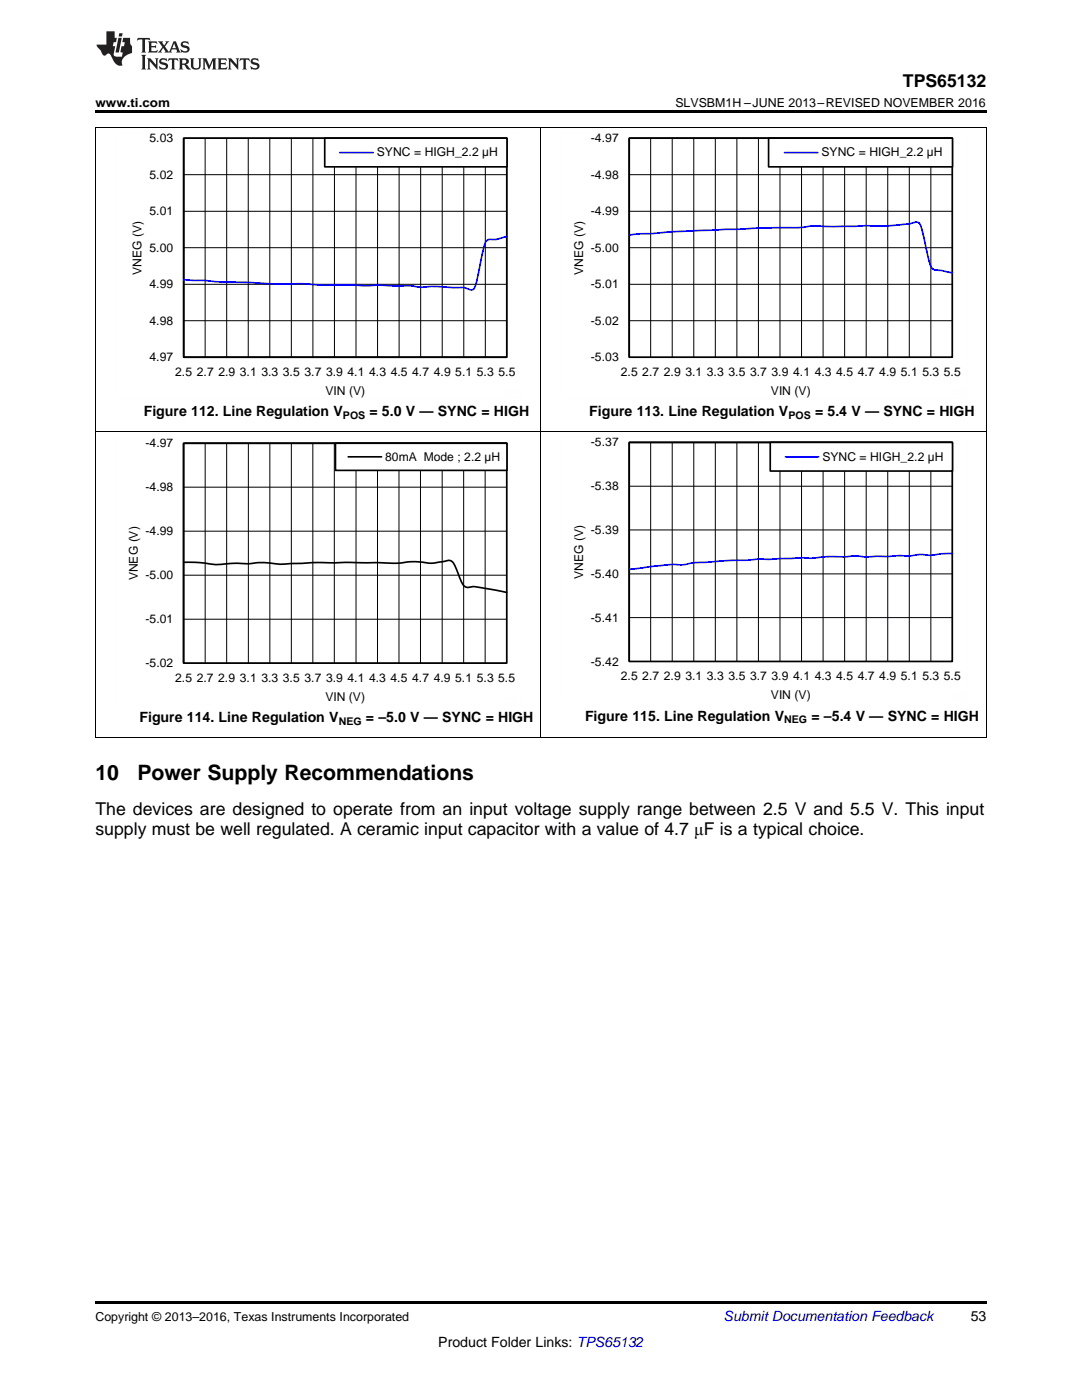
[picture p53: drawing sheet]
<svg xmlns="http://www.w3.org/2000/svg" width="216mm" height="279mm" viewBox="0 0 216 279" stroke-linecap="round" stroke-linejoin="round" font-family="sans-serif">
<defs><g id="words">
<g font-size="4.2">
<text x="19" y="155.6">10</text>
<text x="27.4" y="155.6">Power Supply Recommendations</text>
</g>
<g font-size="3.5">
<text x="180.2" y="17.3">TPS65132</text>
<text x="19" y="162.7">The devices are designed to operate from an input voltage supply range between 2.5 V and 5.5 V. This input</text>
<text x="19" y="166.5">supply must be well regulated. A ceramic input capacitor with a value of 4.7 μF is a typical choice.</text>
</g>
<g font-size="2.8">
<text x="28.7" y="83.1">Figure 112. Line Regulation V</text>
<text x="73.7" y="83.1">= 5.0 V — SYNC = HIGH</text>
<text x="117.6" y="83.1">Figure 113. Line Regulation V</text>
<text x="162.6" y="83.1">= 5.4 V — SYNC = HIGH</text>
<text x="116.7" y="143.8">Figure 115. Line Regulation V</text>
<text x="161.9" y="143.8">= –5.4 V — SYNC = HIGH</text>
<text x="27.8" y="144.1">Figure 114. Line Regulation V</text>
<text x="73" y="144.1">= –5.0 V — SYNC = HIGH</text>
<text x="193.7" y="263.6">53</text>
<text x="87.5" y="268.9">Product Folder Links: TPS65132</text>
</g>
<text font-size="2.8" fill="#0000c8" x="144.4" y="263.6">Submit Documentation Feedback</text>
<g font-size="2.5">
<text x="19" y="21.4">www.ti.com</text>
<text x="134.8" y="21.4">SLVSBM1H –JUNE 2013–REVISED NOVEMBER 2016</text>
<text x="19" y="263.6">Copyright © 2013–2016, Texas Instruments Incorporated</text>
</g>
<g font-size="2.4">
<text x="29.8" y="28.4">5.03</text>
<text x="117.9" y="28.4">-4.97</text>
<text x="29.8" y="35.7">5.02</text>
<text x="75.2" y="31.2">SYNC = HIGH_2.2 µH</text>
<text x="117.9" y="35.7">-4.98</text>
<text x="163.9" y="31.2">SYNC = HIGH_2.2 µH</text>
<text x="29.8" y="42.9">5.01</text>
<text x="117.9" y="42.9">-4.99</text>
<text x="29.8" y="50.2">5.00</text>
<text x="117.9" y="50.2">-5.00</text>
<text x="28.3" y="54.9" transform="rotate(-90 28.3 54.9)">VNEG (V)</text>
<text x="29.8" y="57.5">4.99</text>
<text x="116.4" y="54.9" transform="rotate(-90 116.4 54.9)">VNEG (V)</text>
<text x="117.9" y="57.5">-5.01</text>
<text x="29.8" y="64.8">4.98</text>
<text x="117.9" y="64.8">-5.02</text>
<text x="29.8" y="72.1">4.97</text>
<text x="35" y="75">2.5 2.7 2.9 3.1 3.3 3.5 3.7 3.9 4.1 4.3 4.5 4.7 4.9 5.1 5.3 5.5</text>
<text x="117.9" y="72.1">-5.03</text>
<text x="123.9" y="75">2.5 2.7 2.9 3.1 3.3 3.5 3.7 3.9 4.1 4.3 4.5 4.7 4.9 5.1 5.3 5.5</text>
<text x="64.9" y="78.9">VIN (V)</text>
<text x="153.8" y="78.9">VIN (V)</text>
<text x="29" y="89.3">-4.97</text>
<text x="117.9" y="89.1">-5.37</text>
<text x="76.8" y="92">80mA Mode ; 2.2 µH</text>
<text x="164.1" y="91.9">SYNC = HIGH_2.2 µH</text>
<text x="29" y="98">-4.98</text>
<text x="117.9" y="97.8">-5.38</text>
<text x="29" y="106.8">-4.99</text>
<text x="117.9" y="106.6">-5.39</text>
<text x="27.5" y="115.8" transform="rotate(-90 27.5 115.8)">VNEG (V)</text>
<text x="29" y="115.6">-5.00</text>
<text x="116.4" y="115.6" transform="rotate(-90 116.4 115.6)">VNEG (V)</text>
<text x="117.9" y="115.3">-5.40</text>
<text x="29" y="124.4">-5.01</text>
<text x="117.9" y="124.1">-5.41</text>
<text x="29" y="133.1">-5.02</text>
<text x="35" y="136">2.5 2.7 2.9 3.1 3.3 3.5 3.7 3.9 4.1 4.3 4.5 4.7 4.9 5.1 5.3 5.5</text>
<text x="117.9" y="132.8">-5.42</text>
<text x="123.9" y="135.7">2.5 2.7 2.9 3.1 3.3 3.5 3.7 3.9 4.1 4.3 4.5 4.7 4.9 5.1 5.3 5.5</text>
<text x="64.9" y="139.9">VIN (V)</text>
<text x="153.8" y="139.6">VIN (V)</text>
</g>
<g font-size="2.1">
<text x="68.4" y="83.6">POS</text>
<text x="157.3" y="83.6">POS</text>
<text x="67.6" y="144.7">NEG</text>
<text x="156.5" y="144.4">NEG</text>
</g>
</g></defs>
<path d="M19 259.7h177.8v.5h-177.8z" fill="#000"/>
<g fill="none" stroke="#000" stroke-width=".2">
<path d="M19.1 86.1v61.1M36.7 88.5h64.4v43.9h-64.4M36.7 97.2h64.4M40.9 88.5v43.9M45.2 88.5v43.9M49.6 88.5v43.9M53.8 88.5v43.9M58.1 88.5v43.9M62.4 88.5v43.9M66.7 88.5v43.9M71 88.5v43.9M75.3 88.5v43.9"/>
<path d="M79.6 88.5v43.9M83.9 88.5v43.9M88.2 88.5v43.9M92.5 88.5v43.9M96.8 88.5v43.9M107.9 86.1v61.1M196.8 86.1v61.1M36.7 114.8h64.4M36.7 106h64.4M36.7 123.6h64.4M19 147.1h177.8"/>
</g>
<path d="M36.6 88.5h64.5v43.8h-64.5zM101.1 88.5h-64.5v43.8M36.6 112.2l4.3 .2a18.2 18.2 0 0 0 6 0h.9a11.5 11.5 0 0 0 3.9-.1l2.5 .1a15.4 15.4 0 0 0 4.8 .1l3.8-.2h11.6a40.8 40.8 0 0 0 8.2-.2l1.3 .1a10.5 10.5 0 0 0 5.6-.4 1.73 1.73 0 0 1 1.5 1.5l.6 1.6a3.2 3.2 0 0 0 1.6 2.3 13.9 13.9 0 0 1 4.9 .4l3 .6" fill="none" stroke="#000" stroke-width=".33"/>
<path d="M66.9 88.5h34.3v5.4h-34.3z" fill-rule="evenodd" fill="#fff"/>
<path d="M66.9 88.5h34.3v5.4h-34.3zM69.5 91.2h6.6M125.6 88.3h64.4v43.7h-64.4zM190 88.3h-64.4v43.7" fill="none" stroke="#000" stroke-width=".33"/>
<path d="M22.9 87.4h81.2v53.2h-81.2z" fill="none" stroke="#fefefe" stroke-width=".2" stroke-dasharray=".4 .1" stroke-linecap="butt"/>
<g fill="none" stroke="#000" stroke-width=".2">
<path d="M125.5 97h64.5M129.8 88.3v43.7M134.1 88.3v43.7M138.4 88.3v43.7M142.7 88.3v43.7M147 88.3v43.7M151.3 88.3v43.7M155.6 88.3v43.7M159.9 88.3v43.7M164.2 88.3v43.7M168.5 88.3v43.7M172.8 88.3v43.7"/>
<path d="M177.1 88.3v43.7M181.4 88.3v43.7M185.7 88.3v43.7M190 88.3v43.7h-64.5M125.5 114.5h64.5M125.5 105.8h64.5M125.5 123.3h64.5"/>
</g>
<path d="M190.1 110.5h-2.2a10.3 10.3 0 0 1-4.3 .2h-.4a15.2 15.2 0 0 1-4.3 .2l-1.8 .2-2.5-.1a11.5 11.5 0 0 1-3.9-.1l-1.7 .2a42.4 42.4 0 0 0-7.3 .3l-1.7-.1-6.5 .3h-2.1l-2.2 .2-3.9 .1-5.1 .4a11.5 11.5 0 0 0-3.9 .4 47.4 47.4 0 0 0-8.6 .7l-2.2 .2" fill="none" stroke="#00f" stroke-width=".33"/>
<path d="M153.7 88.3h36.4v5.7h-36.4z" fill-rule="evenodd" fill="#fff"/>
<path d="M36.7 27.6h64.4v43.7h-64.4zM36.7 27.6v43.7h64.4M153.7 88.3h36.4v5.7h-36.4z" fill="none" stroke="#000" stroke-width=".33"/>
<path d="M101.2 47.2a9.1 9.1 0 0 1-3.7 .6 2.16 2.16 0 0 0-1.1 2l-1.1 5.3a5.4 5.4 0 0 1-.9 2.7 2.73 2.73 0 0 1-1.8-.4h-1.8a41.8 41.8 0 0 0-7.3-.1 16.9 16.9 0 0 0-4.7-.2l-3-.2-2.6 .1-5.2-.1a53.8 53.8 0 0 1-8.1-.3h-6.1l-4.3-.2-6.4-.2-2.2-.2-4.3-.2M156.7 91.2h6.7" fill="none" stroke="#00f" stroke-width=".33"/>
<path d="M111.8 87.2h81.2v53h-81.2z" fill="none" stroke="#fefefe" stroke-width=".2" stroke-dasharray=".4 .1" stroke-linecap="butt"/>
<g fill="none" stroke="#000" stroke-width=".2">
<path d="M19.1 25.4v60.7M36.6 34.9h64.5M36.6 27.6h64.5v43.7M40.9 27.6v43.7M45.2 27.6v43.7M49.5 27.6v43.7M53.8 27.6v43.7M58.1 27.6v43.7M62.4 27.6v43.7M66.7 27.6v43.7M71 27.6v43.7M75.3 27.6v43.7"/>
<path d="M79.6 27.6v43.7M83.9 27.6v43.7M88.2 27.6v43.7M92.5 27.6v43.7M96.8 27.6v43.7M107.9 25.4v60.7M196.8 25.4v60.7M36.6 56.7h64.5M36.6 49.4h64.5M36.6 42.2h64.5M36.6 64h64.5M19 86.1h177.8"/>
</g>
<path d="M64.8 27.6h36.4v5.7h-36.4z" fill-rule="evenodd" fill="#fff"/>
<path d="M64.8 27.6h36.4v5.7h-36.4zM125.6 27.6h64.4v43.7h-64.4zM190 27.6h-64.4v43.7" fill="none" stroke="#000" stroke-width=".33"/>
<path d="M67.8 30.5h6.7M125.5 46.9l9.1-.7 20.6-.8a40.1 40.1 0 0 0 7.3-.3l3.9 .1 6-.2a39.7 39.7 0 0 0 9.7-.5 1.05 1.05 0 0 1 1.5 .3l.5 1.4 .9 4.4a7.1 7.1 0 0 0 1 3l.8 .3 1.1 .1 2.2 .5" fill="none" stroke="#00f" stroke-width=".33"/>
<path d="M22.9 26.5h81.2v53h-81.2z" fill="none" stroke="#fefefe" stroke-width=".2" stroke-dasharray=".4 .1" stroke-linecap="butt"/>
<g fill="none" stroke="#000" stroke-width=".2">
<path d="M125.5 34.9h64.5M129.8 27.6v43.7M134.1 27.6v43.7M138.4 27.6v43.7M142.7 27.6v43.7M147 27.6v43.7M151.3 27.6v43.7M155.6 27.6v43.7M159.9 27.6v43.7M164.2 27.6v43.7M168.5 27.6v43.7M172.8 27.6v43.7"/>
<path d="M177.1 27.6v43.7M181.4 27.6v43.7M185.7 27.6v43.7M190 27.6v43.7h-64.5M125.5 56.7h64.5M125.5 49.4h64.5M125.5 42.2h64.5M125.5 64h64.5"/>
</g>
<path d="M153.4 27.6h36.7v5.7h-36.7z" fill-rule="evenodd" fill="#fff"/>
<path d="M153.4 27.6h36.7v5.7h-36.7z" fill="none" stroke="#000" stroke-width=".33"/>
<path d="M156.5 30.5h6.7" fill="none" stroke="#00f" stroke-width=".33"/>
<path d="M111.8 26.5h81.2v53h-81.2z" fill="none" stroke="#fefefe" stroke-width=".2" stroke-dasharray=".4 .1" stroke-linecap="butt"/>
<path d="M19 25.3h177.8" fill="none" stroke="#000" stroke-width=".2"/>
<path d="M19 22h177.8v.5h-177.8z" fill="#000"/>
<g fill="#231f20">
<path d="M27.5 7.6l-.1 .5 .4-.2h.6v.1v2.1l-.2 .4h1l-.3-.4v-2.1l.1-.1h.5l.5 .2-.2-.5zM29.5 8.3l.2 .3v1.5l-.2 .4h1.8l.2-.6a1.04 1.04 0 0 1-1.3 .2v-.7h.6l.3 .2v-.6l-.3 .2h-.6v-.6l.8-.1 .4 .3-.2-.5zM31.5 8.3l.9 1.1-.9 1.1h.8l-.2-.2 .5-.7 .4 .7-.2 .2h1.5l-.1-.2 .1-.4h.9l.1 .4-.2 .2h1l-.3-.3-.7-1.9h-.5l-.9 2-.8-1 .9-1h-.8l.1 .3-.3 .5-.4-.6 .2-.2zM34.7 8.6l.4 1h-.7zM36.3 8.4a.63 .63 0 0 0-.2 .7 .63 .63 0 0 0 .6 .4l.6 .2 .1 .2a.75 .75 0 0 1-.7 .4 .75 .75 0 0 1-.6-.5l.1 .7 .1-.1a1.11 1.11 0 0 0 1.5-.6 1.13 1.13 0 0 0-1.2-.8l-.1-.4a1.04 1.04 0 0 1 1.2 .2l-.2-.5-.1 .1-.5-.2zM28.2 10.9l.2 .4v2.2l-.2 .4h1l-.3-.4v-2.2l.3-.4zM29.3 11.6l.3 .4v1.5l-.3 .4h.8l-.2-.4v-1.3l1.5 1.7v-1.9l.2-.4h-.7l.2 .4v.9l-1.1-1.3zM32 11.8a.62 .62 0 0 0-.2 .7 .62 .62 0 0 0 .6 .4l.6 .1 .1 .3a.76 .76 0 0 1-.7 .3 .76 .76 0 0 1-.6-.4l.1 .7 .1-.1a1.11 1.11 0 0 0 1.5-.6 1.13 1.13 0 0 0-1.2-.8l-.1-.4a1.04 1.04 0 0 1 1.2 .2l-.2-.6-.1 .1-.5-.1zM33.7 11.6l-.2 .6a.61 .61 0 0 1 .8-.3v1.6l-.2 .4h.9l-.2-.4v-1.6a.63 .63 0 0 1 .8 .3l-.2-.6zM35.6 11.6l.3 .4v1.5l-.3 .4h1l-.2-.2v-.8l.5 .2a.76 .76 0 0 0 1.2 .7l-1-1a.58 .58 0 0 0 .6-.5 .58 .58 0 0 0-.5-.6zM36.4 11.9h.1a.45 .45 0 0 1 .5 .1 .45 .45 0 0 1 .1 .5l-.7 .2zM37.9 11.6l.2 .2a2.17 2.17 0 0 0 .3 1.9 .99 .99 0 0 0 1.6-.6v-1.1l.2-.4h-.7l.2 .2a1.92 1.92 0 0 1-.2 1.8 .6 .6 0 0 1-.9-.5v-1.1l.2-.4zM40.4 11.6l.2 .4v1.5l-.2 .4h.7l-.2-.4v-1.4l.8 1.8 .8-1.8v1.4l-.2 .4h.9l-.2-.4v-1.5l.2-.4h-.8l-.6 1.5-.6-1.5zM43.4 11.6l.2 .4v1.5l-.2 .4h1.8l.2-.6a1.04 1.04 0 0 1-1.3 .1v-.6h.5l.4 .2v-.6l-.4 .2h-.5v-.7h.8l.3 .3-.1-.6zM45.5 11.6l.2 .4v1.5l-.2 .4h.7l-.2-.4v-1.3l1.5 1.7v-1.9l.2-.4h-.7l.2 .4v.9l-1.1-1.3zM47.9 11.6l-.1 .6a.61 .61 0 0 1 .8-.3v1.6l-.3 .4h1l-.3-.4 .1-1.6a.63 .63 0 0 1 .7 .3l-.1-.6zM50.2 11.8a.62 .62 0 0 0-.2 .7 .62 .62 0 0 0 .6 .4l.6 .1 .2 .3a.76 .76 0 0 1-.8 .3 .76 .76 0 0 1-.6-.4l.1 .7 .2-.1a1.11 1.11 0 0 0 1.5-.6 1.13 1.13 0 0 0-1.3-.8l-.1-.4a1.04 1.04 0 0 1 1.2 .2l-.1-.6-.2 .1-.5-.1z"/>
<path d="M21.2 6.3v2.6h-1.9l.1 .4 .7 .9a.91 .91 0 0 0 1 .8 .56 .56 0 0 1 .5-.3 .56 .56 0 0 1 .5 .3l.4 .8a1.53 1.53 0 0 0 1.9 1.2 1.54 1.54 0 0 1 1-2.1l.9-.3v-1.4a1.52 1.52 0 0 1-.3-1.6h-1.4l-.2 .8h.5l-.2 .8h-.4l-.2 1v.2l.4 .1-.2 .8a1.93 1.93 0 0 1-1.6-.3l.3-1.8h-.5l.2-.8h.4l.2-.8h-.4v-1.3zM23.6 7.6l-.6 2.9h.7l.6-2.9zM23.8 6.6l-.1 .7h.6l.2-.7z"/>
</g>
<use href="#words"/>
</svg>
